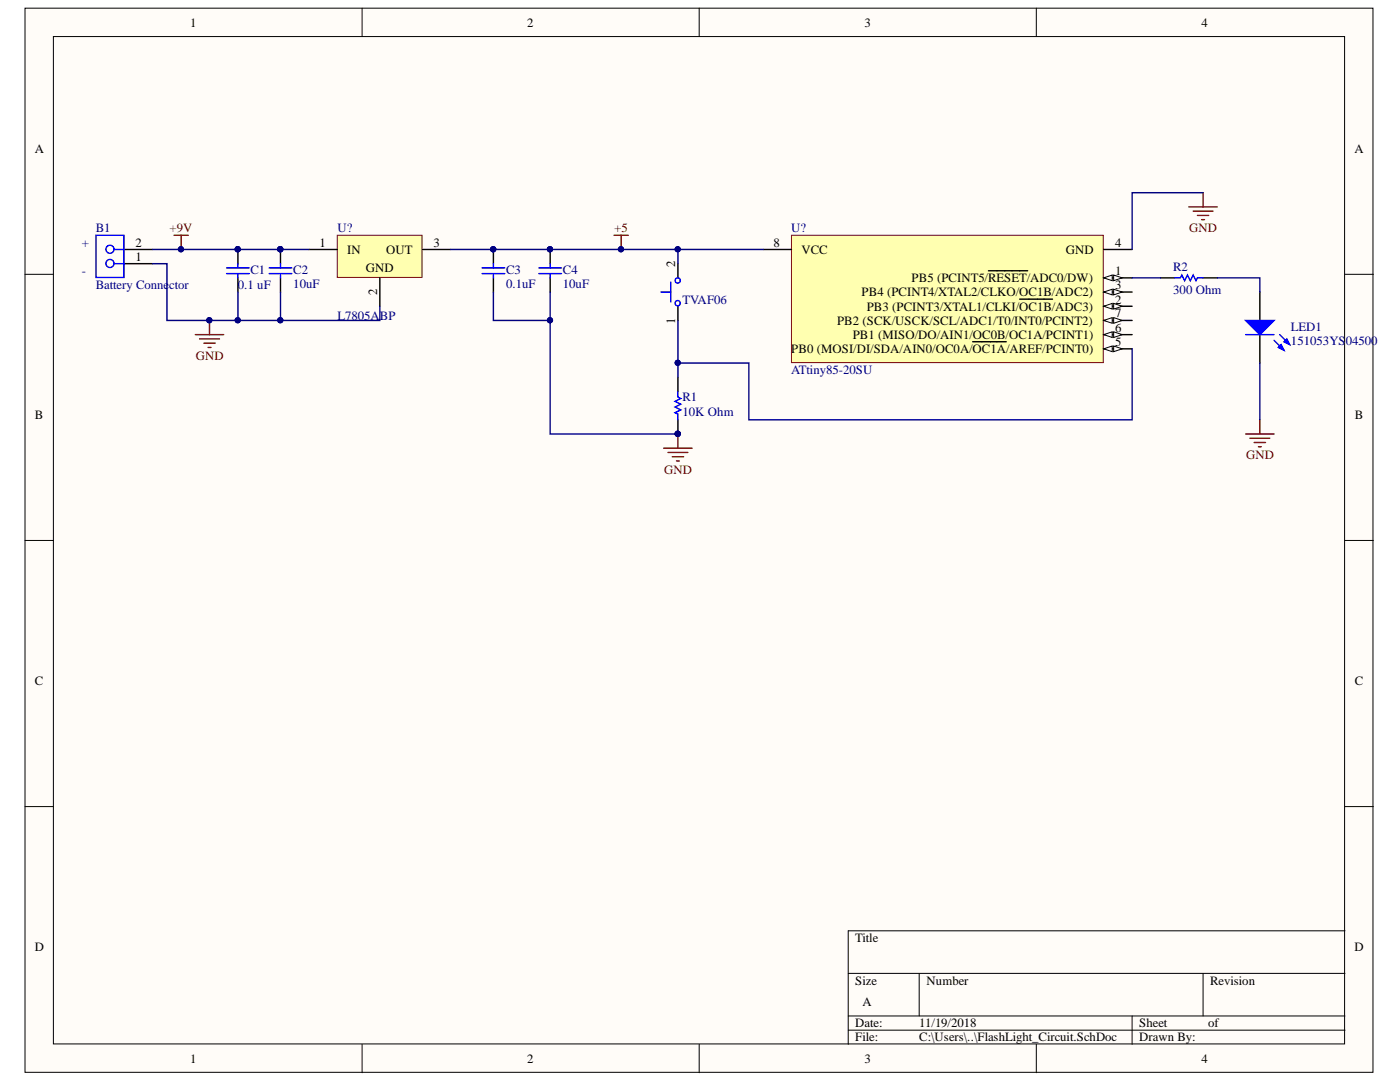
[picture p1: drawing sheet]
<svg xmlns="http://www.w3.org/2000/svg" width="279mm" height="216mm" viewBox="0 0 279 216" stroke-linecap="round" stroke-linejoin="round" font-family="sans-serif">
<defs><g id="words">
<g font-size="2.5">
<text x="38" y="5.3">1</text>
<text x="105.2" y="5.3">2</text>
<text x="172.6" y="5.3">3</text>
<text x="239.8" y="5.3">4</text>
<text x="6.9" y="30.5">A</text>
<text x="270.3" y="30.5">A</text>
<text x="27.1" y="49.2">2</text>
<text x="27.1" y="52">1</text>
<text x="63.8" y="49.2">1</text>
<text x="69.3" y="50.7">IN</text>
<text x="77.1" y="50.7">OUT</text>
<text x="86.5" y="49.2">3</text>
<text x="134.7" y="53.2" transform="rotate(-90 134.7 53.2)">2</text>
<text x="154.4" y="49.2">8</text>
<text x="159.9" y="50.7">VCC</text>
<text x="212.7" y="50.7">GND</text>
<text x="222.5" y="49.2">4</text>
<text x="73" y="54.3">GND</text>
<text x="75.3" y="59" transform="rotate(-90 75.3 59)">2</text>
<text x="172" y="59.1">PB4 (PCINT4/XTAL2/CLKO/OC1B/ADC2)</text>
<text x="181.9" y="56.3">PB5 (PCINT5/RESET/ADC0/DW)</text>
<text x="222.5" y="54.9">1</text>
<text x="222.5" y="57.7">3</text>
<text x="134.7" y="64.6" transform="rotate(-90 134.7 64.6)">1</text>
<text x="167.1" y="64.8">PB2 (SCK/USCK/SCL/ADC1/T0/INT0/PCINT2)</text>
<text x="173" y="62">PB3 (PCINT3/XTAL1/CLKI/OC1B/ADC3)</text>
<text x="222.5" y="60.6">2</text>
<text x="222.5" y="63.4">7</text>
<text x="157.9" y="70.5">PB0 (MOSI/DI/SDA/AIN0/OC0A/OC1A/AREF/PCINT0)</text>
<text x="170.2" y="67.7">PB1 (MISO/DO/AIN1/OC0B/OC1A/PCINT1)</text>
<text x="222.5" y="69">5</text>
<text x="222.5" y="66.2">6</text>
<text x="6.9" y="83.6">B</text>
<text x="270.4" y="83.6">B</text>
<text x="6.9" y="136.7">C</text>
<text x="270.4" y="136.7">C</text>
<text x="6.9" y="189.8">D</text>
<text x="170.7" y="188">Title</text>
<text x="270.3" y="189.8">D</text>
<text x="170.7" y="196.5">Size</text>
<text x="184.9" y="196.5">Number</text>
<text x="241.5" y="196.5">Revision</text>
<text x="172.1" y="200.8">A</text>
<text x="170.7" y="205">Date:</text>
<text x="170.7" y="207.8">File:</text>
<text x="183.5" y="205">11/19/2018</text>
<text x="183.5" y="207.8">C:\Users\..\FlashLight_Circuit.SchDoc</text>
<text x="227.4" y="205">Sheet</text>
<text x="227.4" y="207.8">Drawn By:</text>
<text x="241.1" y="205">of</text>
<text x="38" y="212.1">1</text>
<text x="105.2" y="212.1">2</text>
<text x="172.6" y="212.1">3</text>
<text x="239.8" y="212.1">4</text>
</g>
<g font-size="2.5" fill="#000080">
<text x="19.1" y="46.4">B1</text>
<text x="67.3" y="46.4">U?</text>
<text x="157.9" y="46.4">U?</text>
<text x="16.3" y="49.2">+</text>
<text x="16.3" y="54.9">-</text>
<text x="19.1" y="57.7">Battery Conne</text>
<text x="33.8" y="57.7">ctor</text>
<text x="47.5" y="57.7">0.1 uF</text>
<text x="50" y="54.6">C1</text>
<text x="58.5" y="54.6">C2</text>
<text x="58.5" y="57.4">10uF</text>
<text x="101" y="54.6">C3</text>
<text x="101" y="57.4">0.1uF</text>
<text x="112.3" y="54.6">C4</text>
<text x="112.3" y="57.4">10uF</text>
<text x="234.1" y="54">R2</text>
<text x="234.1" y="58.6">300 Ohm</text>
<text x="67.3" y="63.9">L7805ABP</text>
<text x="136.2" y="60.6">TVAF06</text>
<text x="257.6" y="66">LED1</text>
<text x="257.6" y="68.8">151053YS</text>
<text x="268.6" y="68.8">04500</text>
<text x="157.9" y="74.7">ATtiny85-20SU</text>
<text x="136.2" y="80.1">R1</text>
<text x="136.2" y="83">10K Ohm</text>
</g>
<g font-size="2.5" fill="#800000">
<text x="33.8" y="46.4">+9V</text>
<text x="122.6" y="46.4">+5</text>
<text x="237.3" y="46.4">GND</text>
<text x="39.1" y="71.9">GND</text>
<text x="132.5" y="94.6">GND</text>
<text x="248.7" y="91.7">GND</text>
</g>
</g></defs>
<g fill="#fffcf8" stroke="#000" stroke-width=".2">
<path d="M5 1.6h269v212.4h-269z"/>
<path d="M10.7 7.3h257.6v201h-257.6z"/>
</g>
<g fill="none" stroke="#000" stroke-width=".2">
<path d="M72.3 1.6v5.7M139.5 1.6v5.7M206.8 1.6v5.7M5 54.7h5.7M268.4 54.7h5.7M5 107.8h5.7M268.4 107.8h5.7M5 160.9h5.7M268.4 160.9h5.7M169.3 194.2h99.1M183.4 194.2v8.5M240.1 194.2v8.5"/>
<path d="M268.4 185.7h-99.1v22.7M72.3 208.4v5.7M139.5 208.4v5.7M169.3 202.7h99.1M169.3 205.6h99.1M206.8 208.4v5.7M225.9 202.7v5.7"/>
</g>
<path d="M24.8 49.8h5.7M24.8 52.6h5.7M251.4 58.3v5.6M251.4 66.8v5.6" fill="none" stroke="#000" stroke-width=".28"/>
<g fill="none" stroke="#00f" stroke-width=".28">
<path d="M19.2 46.9h5.5v8.5h-5.5zM22.8 49.8h2M22.8 52.6h2"/>
<circle cx="21.9" cy="49.7" r=".81"/>
<circle cx="21.9" cy="52.6" r=".81"/>
</g>
<path d="M248.6 63.9h5.7l-2.9 2.9z" fill="#00f"/>
<path d="M248.6 63.9h5.7l-2.9 2.9zM254.3 67.9l1.9 2" fill="none" stroke="#00f" stroke-width=".28"/>
<path d="M255.1 69.3l.6-.5 .5 1.1z" fill="#00f"/>
<path d="M248.6 66.8h5.7M255.1 69.3l.6-.5 .5 1.1zM255.4 66.8l2 2" fill="none" stroke="#00f" stroke-width=".28"/>
<path d="M256.2 68.2l.6-.6 .6 1.2z" fill="#00f"/>
<g fill="none" stroke="#00f" stroke-width=".28">
<path d="M45.2 53.5h4.5M45.2 54.6h4.5M47.5 52.6v.9M47.5 54.6v.8M53.7 53.5h4.5M53.7 54.6h4.5M56 52.6v.9M56 54.6v.8M96.2 53.5h4.5M96.2 54.6h4.5M98.5 52.6v.9M98.5 54.6v.8"/>
<path d="M107.5 53.5h4.6M107.5 54.6h4.6M109.8 52.6v.9M109.8 54.6v.8M131.9 58.3h2M133.9 56.3v4M234.4 55.4h1.2l.3-.5 .5 1.1 .6-1.1 .6 1.1 .5-1.1 .6 1.1 .3-.6h1.1M135.3 78.1v1.1l.6 .3-1.2 .6 1.2 .6-1.2 .5 1.2 .6-1.2 .6 .6 .2v1.2M256.2 68.2l.6-.6 .6 1.2z"/>
<circle cx="135.2" cy="56" r=".52"/>
<circle cx="135.2" cy="60.5" r=".52"/>
</g>
<g fill="none" stroke="#000" stroke-width=".28">
<path d="M47.5 49.8v2.8M47.5 55.4v2.9M56 49.8v2.8M56 55.4v2.9M98.5 49.8v2.8M98.5 55.4v2.9M109.8 49.8v2.8M109.8 55.4v2.9M135.3 52.6v2.8M231.6 55.4h2.8M240.1 55.4h2.8M135.3 61.1v2.8"/>
<path d="M135.3 75.3v2.8M135.3 83.8v2.8"/>
</g>
<g fill="#000080" stroke="#000080" stroke-width=".2">
<circle cx="135.2" cy="86.6" r=".52"/>
<circle cx="41.8" cy="63.9" r=".52"/>
<circle cx="123.9" cy="49.7" r=".52"/>
<circle cx="36.1" cy="49.7" r=".52"/>
<circle cx="47.4" cy="49.7" r=".52"/>
<circle cx="109.8" cy="49.7" r=".52"/>
<circle cx="55.9" cy="49.7" r=".52"/>
<circle cx="98.4" cy="49.7" r=".52"/>
</g>
<g fill="none" stroke="#800000" stroke-width=".28">
<path d="M34.7 46.9h2.9M36.1 46.9v2.9M122.5 46.9h2.9M124 46.9v2.9M39 66.8h5.6M39.8 67.6h4M40.7 68.5h2.2M41.5 69.3h.6M41.8 63.9v2.9M132.5 89.4h5.6M133.3 90.3h4M134.2 91.1h2.2"/>
<path d="M135 92h.6M135.3 86.6v2.8M248.6 86.6h5.7M249.4 87.4h4M250.3 88.3h2.3M251.1 89.1h.6M251.4 83.8v2.8"/>
</g>
<path d="M158 46.9h62.2v25.5h-62.2z" fill="#ffffb0" stroke="#800000" stroke-width=".2"/>
<path d="M220.3 55.4h5.6" fill="none" stroke="#000" stroke-width=".28"/>
<path d="M220.3 55.4l1.7-.5v1.1z" fill="#fffcf8"/>
<path d="M220.3 55.4l1.7-.5v1.1z" fill="none" stroke="#000" stroke-width=".2"/>
<path d="M222.3 54.9l1.7 .5-1.7 .6z" fill="#fffcf8"/>
<path d="M222.3 54.9l1.7 .5-1.7 .6z" fill="none" stroke="#000" stroke-width=".2"/>
<path d="M197.3 54h7.8M220.3 61.1h5.6" fill="none" stroke="#000" stroke-width=".28"/>
<path d="M220.3 61.1l1.7-.6v1.2z" fill="#fffcf8"/>
<path d="M220.3 61.1l1.7-.6v1.2z" fill="none" stroke="#000" stroke-width=".2"/>
<path d="M222.3 60.5l1.7 .6-1.7 .6z" fill="#fffcf8"/>
<path d="M222.3 60.5l1.7 .6-1.7 .6z" fill="none" stroke="#000" stroke-width=".2"/>
<path d="M203.5 59.7h6.5M220.3 58.3h5.6" fill="none" stroke="#000" stroke-width=".28"/>
<path d="M220.3 58.3l1.7-.6v1.1z" fill="#fffcf8"/>
<path d="M220.3 58.3l1.7-.6v1.1z" fill="none" stroke="#000" stroke-width=".2"/>
<path d="M222.3 57.7l1.7 .6-1.7 .5z" fill="#fffcf8"/>
<path d="M222.3 57.7l1.7 .6-1.7 .5z" fill="none" stroke="#000" stroke-width=".2"/>
<path d="M220.3 49.8h5.6M220.3 69.6h5.6" fill="none" stroke="#000" stroke-width=".28"/>
<path d="M220.3 69.6l1.7-.6v1.2z" fill="#fffcf8"/>
<path d="M220.3 69.6l1.7-.6v1.2z" fill="none" stroke="#000" stroke-width=".2"/>
<path d="M222.3 69l1.7 .6-1.7 .6z" fill="#fffcf8"/>
<path d="M222.3 69l1.7 .6-1.7 .6z" fill="none" stroke="#000" stroke-width=".2"/>
<path d="M194.1 68.2h6.7M220.3 66.8h5.6" fill="none" stroke="#000" stroke-width=".28"/>
<path d="M220.3 66.8l1.7-.6v1.1z" fill="#fffcf8"/>
<path d="M220.3 66.8l1.7-.6v1.1z" fill="none" stroke="#000" stroke-width=".2"/>
<path d="M222.3 66.2l1.7 .6-1.7 .5z" fill="#fffcf8"/>
<path d="M222.3 66.2l1.7 .6-1.7 .5z" fill="none" stroke="#000" stroke-width=".2"/>
<path d="M220.3 63.9h5.6" fill="none" stroke="#000" stroke-width=".28"/>
<path d="M220.3 63.9l1.7-.5v1.1z" fill="#fffcf8"/>
<path d="M220.3 63.9l1.7-.5v1.1z" fill="none" stroke="#000" stroke-width=".2"/>
<path d="M222.3 63.4l1.7 .5-1.7 .6z" fill="#fffcf8"/>
<path d="M222.3 63.4l1.7 .5-1.7 .6z" fill="none" stroke="#000" stroke-width=".2"/>
<path d="M152.3 49.8h5.7" fill="none" stroke="#000" stroke-width=".28"/>
<path d="M67.3 46.9h16.9v8.5h-16.9z" fill="#ffffb0" stroke="#800000" stroke-width=".2"/>
<path d="M61.6 49.8h5.7M75.8 55.4v5.7M84.3 49.8h5.7" fill="none" stroke="#000" stroke-width=".28"/>
<path d="M240.1 38.5v2.8M237.3 41.3h5.6M238.1 42.1h4M239 43h2.2M239.8 43.8h.6" fill="none" stroke="#800000" stroke-width=".28"/>
<g fill="none" stroke="#000080" stroke-width=".28">
<path d="M240.1 38.5h-14.2v11.3M30.5 49.8h31.1M30.5 52.6h2.8v11.3h42.5v-2.8M47.5 58.3v5.6M56 58.3v5.6M90 49.8h62.3M98.5 58.3v5.6h11.3M109.8 58.3v28.3h25.5M135.3 49.8v2.8M225.9 55.4h5.7M242.9 55.4h8.5v2.9M135.3 63.9v11.4"/>
<path d="M225.9 69.6v14.2h-76.4v-11.4h-14.2M251.4 72.4v11.4"/>
</g>
<g fill="#000080" stroke="#000080" stroke-width=".2">
<circle cx="36.1" cy="49.7" r=".52"/>
<circle cx="47.4" cy="49.7" r=".52"/>
<circle cx="55.9" cy="49.7" r=".52"/>
<circle cx="135.2" cy="49.7" r=".52"/>
<circle cx="109.8" cy="63.9" r=".52"/>
<circle cx="135.2" cy="86.6" r=".52"/>
<circle cx="123.9" cy="49.7" r=".52"/>
<circle cx="109.8" cy="49.7" r=".52"/>
<circle cx="98.4" cy="49.7" r=".52"/>
<circle cx="47.4" cy="63.9" r=".52"/>
<circle cx="55.9" cy="63.9" r=".52"/>
<circle cx="41.8" cy="63.9" r=".52"/>
<circle cx="135.2" cy="72.4" r=".52"/>
</g>
<use href="#words"/>
</svg>
